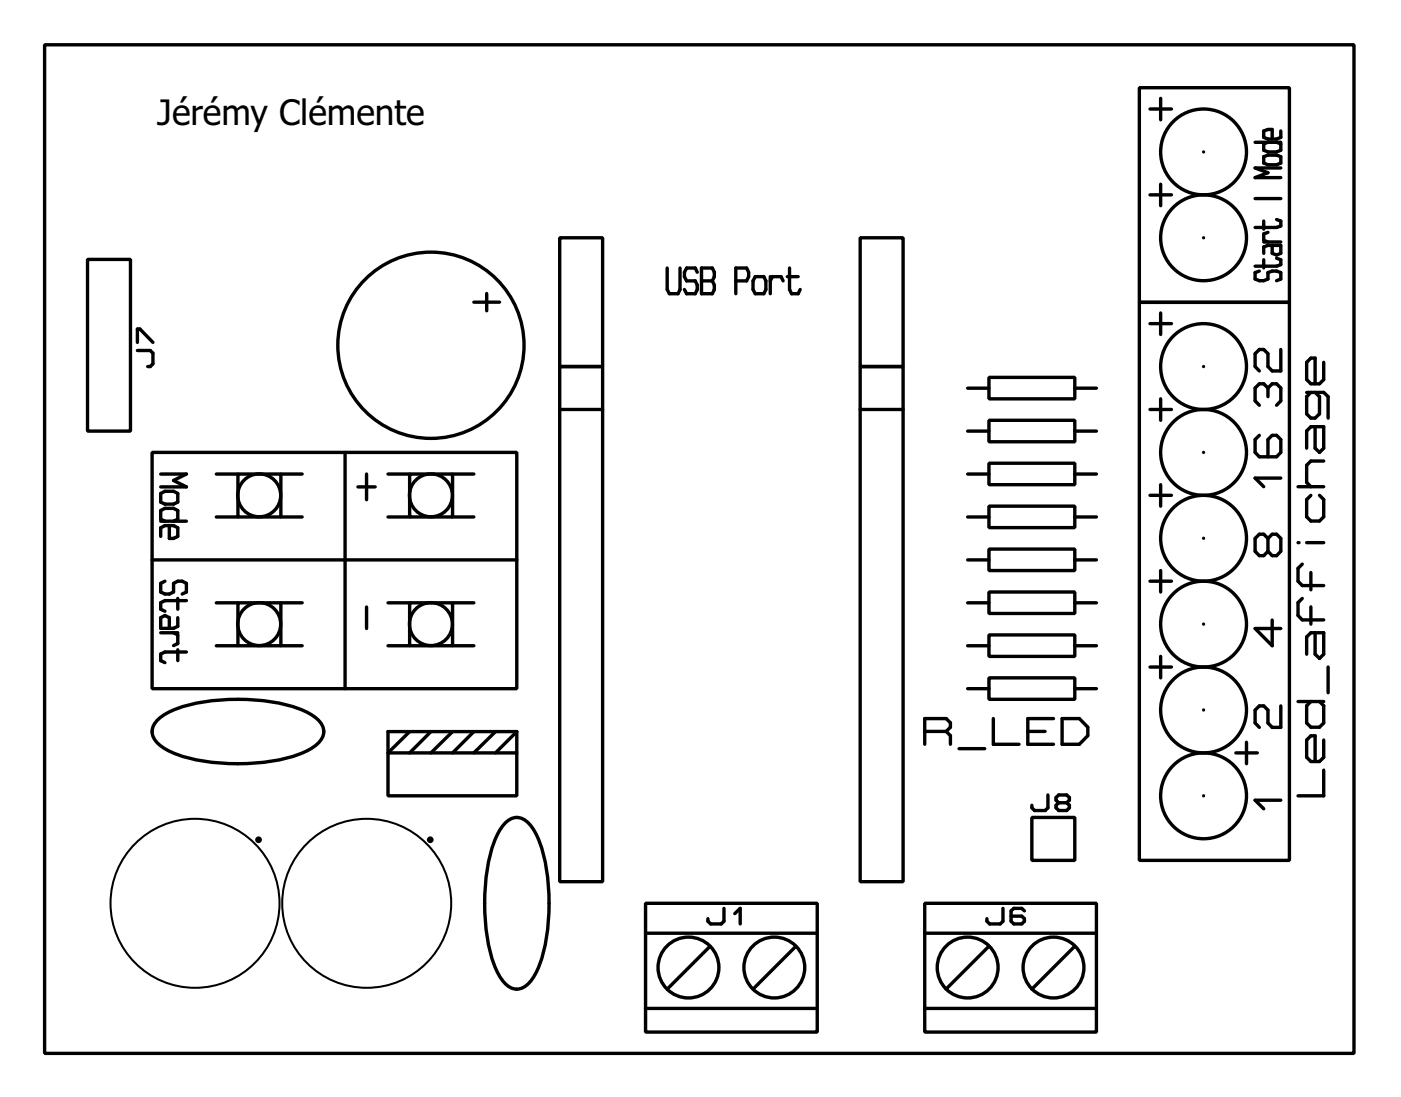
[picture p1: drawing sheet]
<svg xmlns="http://www.w3.org/2000/svg" width="83mm" height="65mm" viewBox="0 0 83 65" stroke-linecap="round" stroke-linejoin="round" font-family="sans-serif">
<defs><g id="words">
<text font-size="2.5" x="9.3" y="7.4">Jérémy Clémente</text>
</g></defs>
<g fill="none" stroke="#000" stroke-width=".2">
<path d="M2.6 2.6h77.5v59.7h-77.5zM5.2 15.3h2.5v10.2h-2.5zM28 17.9h1.6M28.8 17.4v1M33.1 14.1h2.6v7.6h-2.6zM39.5 15.9v1.2l.1 .3h.5l.1-.3v-1.2M41.3 16.1l-.2-.2h-.5l-.1 .2v.3l.1 .2h.5l.2 .3-.2 .5h-.5l-.1-.3M41.5 15.9h.6l.2 .2-.2 .5 .2 .5-.2 .3h-.6zM41.5 16.6h.6M43.5 16.6h.7l.1-.2-.1-.5h-.7v1.5M44.7 16.4h.5l.1 .2v.5l-.1 .3h-.5l-.1-.3v-.5zM45.6 16.6l.1-.2h.5l.1 .2"/>
<path d="M45.6 16.4v1M46.6 16.4h.6M46.7 15.9v1.2l.1 .3h.4l.1-.3M50.9 14.1h2.5v7.6h-2.5zM67.4 17.9h8.9v33h-8.9zM67.4 5.2h8.9v12.7h-8.9zM68 6.4h1.3M68 11.5h1.3M68 19.1h1.3M68.7 5.8v1.3M68.7 10.9v1.3M68.7 18.5v1.3"/>
<path d="M71.2 9h.1M71.2 14.1h.1M74.3 11.7h1.5M74.3 8.4h1.5M74.5 16l-.2 .1v.4l.2 .1 .5-.1v-.4l.3-.1 .5 .1v.4l-.3 .1M74.8 9.3l.2-.1 .8 .1v.3l-.3 .1h-.5l-.2-.1zM74.8 13.1v.5M74.8 15.4v.4M74.8 14.3h1M75 8.4l-.2 .1v.4l.2 .1h.5l.3-.1v-.4l-.3-.1M75 13.7l-.2 .1v.4l.2 .1M75.3 14.5v.5l.2 .1 .3-.1v-.5h-.8l-.2 .1v.4"/>
<path d="M75.5 13l.3 .1v.3l-.3 .1h-1.2M75.5 15.3l.3 .1v.3h-.3h-1.2M75.8 7.7v.4l-.3 .1h-.5l-.2-.1v-.4h.5v.5M75.8 9.9h-1.5l.7 .3-.7 .3h1.5M8.1 20.7h.8l.1 .2v.6l-.1 .2h-.2M8.1 20.3v-.8h.2l.7 .8M9 26.8h21.6v13.9h-21.6zM9 33.1h21.6M9.5 28h1.5l-.7 .4 .7 .4h-1.5M9.5 37.4h1M9.5 30.8h1.5M9.5 29.2l.3-.1h.5l.2 .1v.5l-.2 .1h-.5l-.3-.1z"/>
<path d="M9.8 30.8l-.3-.1v-.5l.3-.1h.5l.2 .1v.5l-.2 .1M9.8 34.4l-.3 .1v.5l.3 .1 .5-.1v-.5l.2-.1h.3l.2 .1v.5l-.2 .1M10 31.1v.8l.5-.2v-.5l-.2-.1h-.5l-.3 .1v.5M10.3 37.4l.2 .2v.5l-.2 .1M10.5 35.4v.6M10.5 36.5v.6l-.2 .1h-.8v-.7l.3-.1 .2 .1v.7M10.5 38.4v.7M11 35.5h-1.2l-.3 .2v.3l.3 .2M11 38.6h-1.2l-.3 .1v.4l.3 .1M12.8 38.2h1.3M12.8 35.7h1.3M12.8 30.6h1.3"/>
<path d="M12.8 28h1.3M14.1 28h2.5v2.6h-2.5zM14.1 35.7h2.5v2.5h-2.5zM16.6 38.2h1.3M16.6 35.7h1.3M16.6 30.6h1.3M16.6 28h1.3M20.4 26.8v13.9M21.2 28.8h1M21.7 28v1.6M21.7 35.9v1.3M23 38.2h1.2"/>
<path d="M23 35.7h1.2M23 30.6h1.2M23 28h1.2M24.2 28h2.6v2.6h-2.6zM24.2 35.7h2.6v2.5h-2.6zM26.8 38.2h1.2M26.8 35.7h1.2M26.8 30.6h1.2M26.8 28h1.2M33.1 21.7h2.6v30.5h-2.6zM33.1 24.2h2.6M50.9 21.7h2.5v30.5h-2.5z"/>
<path d="M50.9 24.2h2.5M57.3 38.2h1.2M57.3 35.7h1.2M57.3 33.1h1.2M57.3 30.6h1.2M57.3 28h1.2M57.3 23h1.2M57.3 25.5h1.2M58.5 37.6h5.1v1.2h-5.1zM58.5 35h5.1v1.3h-5.1zM58.5 32.5h5.1v1.3h-5.1zM58.5 29.9h5.1v1.3h-5.1z"/>
<path d="M58.5 27.4h5.1v1.3h-5.1zM58.5 22.3h5.1v1.3h-5.1zM58.5 24.9h5.1v1.2h-5.1zM63.6 38.2h1.3M63.6 35.7h1.3M63.6 33.1h1.3M63.6 30.6h1.3M63.6 28h1.3M63.6 23h1.3M63.6 25.5h1.3M68 24.2h1.3M68 34.4h1.3"/>
<path d="M68 39.5h1.3M68 29.3h1.3M68.7 23.6v1.3M68.7 28.7v1.2M68.7 33.8v1.2M68.7 38.8v1.3M71.2 21.7h.1M71.2 26.8h.1M71.2 31.8h.1M71.2 36.9h.1M74.5 25.8l-.2 .2v.8l.2 .2h1l.3-.2v-.8l-.3-.2h-.2l-.3 .2v1M75 23l-.2-.3h-.3l-.2 .3v.7l.2 .3"/>
<path d="M75 31.9l-.2-.3h-.3l-.2 .3v.7l.2 .3h.3l.2-.3M75 23v.5M75 31.9v.7M75 23l.3-.3h.2l.3 .3v.7l-.3 .3M75 31.9l.3-.3h.2l.3 .3v.7l-.3 .3h-.2l-.3-.3M75.3 36.7v1.5l-1-1h1.5M75.8 20.7v1.2h-.5l-.3-.2v-.8l-.2-.2h-.3l-.2 .2v.8l.2 .2M75.8 28.3h-1.5l.5 .5M76.8 32.1h.1M76.8 28.8h1.5M77.1 35.4l-.3 .3v.7l.3 .3h1.2M77.1 33.4l-.3 .2v.8l.3 .2h1.2"/>
<path d="M77.3 23.2h1l.3 .3v1.2M77.3 32.1h1M77.6 23.2l-.3 .3v1l.3 .2h.2l.3-.2v-1l-.3-.3M77.6 29.3l-.3 .3v1l.3 .2h.5l.2-.2v-1l-.2-.3M77.6 33.9v1M77.6 35.9v1M77.8 25.2v1.3l.3 .3 .2-.3v-1.3h-.7l-.3 .3v1M77.8 37.4v1.3l.3 .3 .2-.3v-1.3h-.7l-.3 .3v1M78.3 21.4v1.1l-.2 .2h-.5l-.3-.2v-1.1l.3-.2h.2v1.5M78.3 27.3h-.7l-.3 .2v1l.3 .3M78.6 39.5v1.5M9.4 42.5a7.7 7.7 0 0 1 4.7-1.1 7.7 7.7 0 0 1 4.7 1.1 .9 .9 0 0 1 0 1.5 7.8 7.8 0 0 1-4.7 1.2 7.7 7.7 0 0 1-4.7-1.2 .91 .91 0 0 1 0-1.5z"/>
<path d="M23 44.5h7.6v2.6h-7.6zM24.2 43.3l-1.2 1.2v-1.2h7.6M25.5 43.3l-1.3 1.2M26.8 43.3l-1.3 1.2M28 43.3l-1.2 1.2M29.3 43.3l-1.3 1.2M29.8 48.8a.91 .91 0 0 1 1.5 0 7.7 7.7 0 0 1 1.2 4.6 7.7 7.7 0 0 1-1.2 4.7 .91 .91 0 0 1-1.5 0 7.7 7.7 0 0 1-1.1-4.7 7.8 7.8 0 0 1 1.1-4.6zM30.6 43.3v1.2M30.6 43.3l-1.3 1.2M38.2 53.4h10.2v7.7h-10.2zM38.2 59.7h10.2M38.2 55.2h10.2"/>
<path d="M42 56l-2.5 2.5M42.8 53.7v.8l-.1 .2h-.7l-.1-.2v-.1M43.5 54.1l.3-.4v1M47.1 56l-2.5 2.5M54.7 53.4h10.2v7.7h-10.2zM54.7 43.3h1.3M54.7 59.7h10.2M54.7 55.2h10.2M56 43.3l.2-.3v-.2l-.2-.3h-1.3v1.5M56 43.3l.2 .2v.5M56.7 44.3h1.6M57.3 40.7h1.2"/>
<path d="M58.5 40.1h5.1v1.3h-5.1zM58.5 56l-2.5 2.5M58.8 42.5v1.5h1.5M59.3 53.7v.8l-.1 .2h-.6l-.2-.2v-.1M60.6 53.9l-.1-.2h-.5l-.2 .2v.6l.2 .2h.5l.1-.2v-.1l-.1-.2h-.7M60.8 43.3h1M61.1 48.4h2.5v2.5h-2.5zM62 47v.8l-.2 .2h-.6l-.1-.2v-.2M62.3 42.5h-1.5v1.5h1.5M62.6 47.5l-.1 .1v.2l.1 .2h.5l.2-.2v-.2l-.2-.1M62.6 47.5l-.1-.2v-.1l.1-.2h.5l.2 .2v.1l-.2 .2M62.6 47.5h.5"/>
<path d="M62.8 42.5h1.1l.5 .5v.5l-.5 .5h-1.1zM63.6 40.7h1.3M63.6 56l-2.5 2.5M71.2 42h.1M71.2 47.1h.1M73.1 44.5h1.3M73.8 43.9v1.3M75.8 47.3h-1.5l.5 .6M75.8 41.8v1.2h-.5l-.3-.2v-.8l-.2-.2h-.3l-.2 .2v.8l.2 .2M76.8 41.5h1.5M77.6 41.5l-.3 .3v1l.3 .2h.5l.2-.2v-1l-.2-.3M78.3 45.6v1.5h-1.5"/>
<path d="M78.3 43.8v1l-.2 .3h-.5l-.3-.3v-1l.3-.3h.2v1.6"/>
<circle cx="71.2" cy="9" r="2.54"/>
<circle cx="71.2" cy="14.1" r="2.54"/>
<circle cx="15.3" cy="36.9" r="1.27"/>
<circle cx="15.3" cy="29.3" r="1.27"/>
<circle cx="25.5" cy="20.4" r="5.5"/>
<circle cx="25.5" cy="29.3" r="1.27"/>
<circle cx="25.5" cy="36.9" r="1.27"/>
<circle cx="71.2" cy="26.8" r="2.54"/>
<circle cx="71.2" cy="21.7" r="2.54"/>
<circle cx="71.2" cy="36.9" r="2.54"/>
<circle cx="71.2" cy="31.9" r="2.54"/>
<circle cx="15.3" cy="49.7" r=".1"/>
<circle cx="25.5" cy="49.7" r=".1"/>
<circle cx="40.7" cy="57.2" r="1.8"/>
<circle cx="45.8" cy="57.2" r="1.8"/>
<circle cx="57.3" cy="57.2" r="1.8"/>
<circle cx="62.3" cy="57.2" r="1.8"/>
<circle cx="71.2" cy="42" r="2.54"/>
<circle cx="71.2" cy="47.1" r="2.54"/>
</g>
<g fill="none" stroke="#000" stroke-width=".12">
<circle cx="11.5" cy="53.4" r="5"/>
<circle cx="21.7" cy="53.4" r="5"/>
</g>
<use href="#words"/>
</svg>
